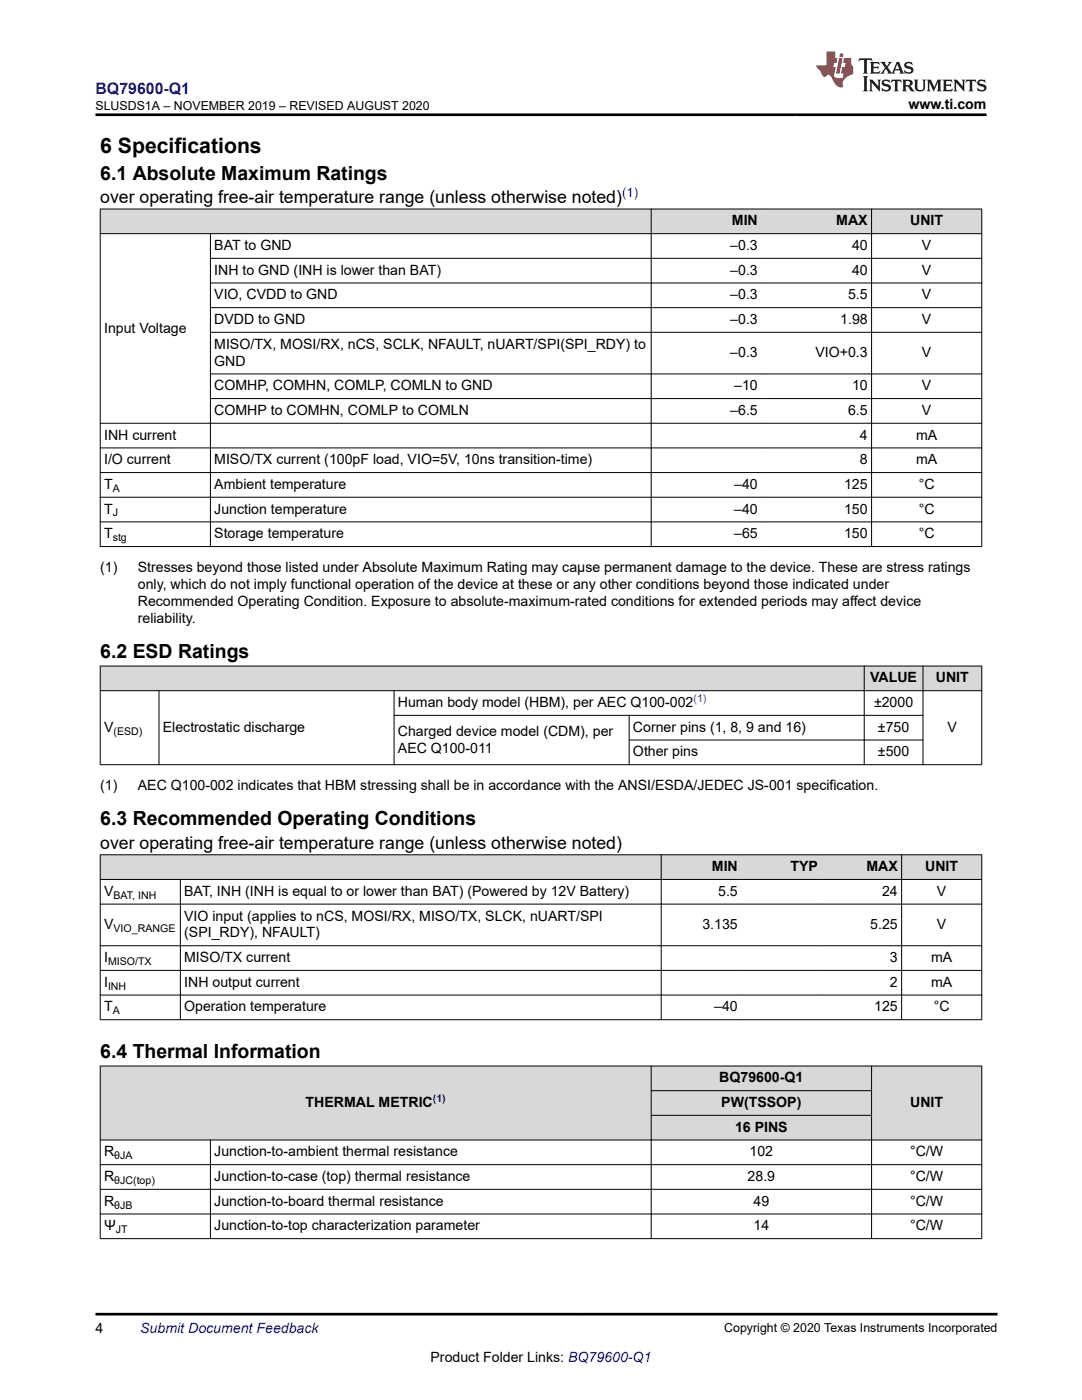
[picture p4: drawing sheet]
<svg xmlns="http://www.w3.org/2000/svg" width="216mm" height="279mm" viewBox="0 0 216 279" stroke-linecap="round" stroke-linejoin="round" font-family="sans-serif">
<defs><g id="words">
<text font-size="4.2" x="20" y="30.5">6 Specifications</text>
<g font-size="3.9">
<text x="20" y="35.9">6.1 Absolute Maximum Ratings</text>
<text x="20" y="131.4">6.2 ESD Ratings</text>
<text x="20" y="164.7">6.3 Recommended Operating Conditions</text>
<text x="20" y="211.2">6.4 Thermal Information</text>
</g>
<g font-size="3.5">
<text x="20" y="40.6">over operating free-air temperature range (unless otherwise noted)</text>
<text x="20" y="169.4">over operating free-air temperature range (unless otherwise noted)</text>
</g>
<text font-size="3.2" fill="#00f" x="19" y="18.7">BQ79600-Q1</text>
<g font-size="2.8">
<text x="181.3" y="21.8">www.ti.com</text>
<text x="146" y="45">MIN</text>
<text x="166.9" y="45">MAX</text>
<text x="181.6" y="45">UNIT</text>
<text x="42.8" y="49.9">BAT to GND</text>
<text x="145.7" y="49.9">–0.3</text>
<text x="170" y="49.9">40</text>
<text x="184" y="49.9">V</text>
<text x="42.8" y="54.8">INH to GND (INH is lower than BAT)</text>
<text x="42.8" y="59.8">VIO, CVDD to GND</text>
<text x="145.7" y="54.8">–0.3</text>
<text x="145.7" y="59.8">–0.3</text>
<text x="169.2" y="59.8">5.5</text>
<text x="170" y="54.8">40</text>
<text x="184" y="54.8">V</text>
<text x="184" y="59.8">V</text>
<text x="42.8" y="64.7">DVDD to GND</text>
<text x="145.7" y="64.7">–0.3</text>
<text x="167.7" y="64.7">1.98</text>
<text x="184" y="64.7">V</text>
<text x="20.8" y="66.4">Input Voltage</text>
<text x="42.8" y="69.6">MISO/TX, MOSI/RX, nCS, SCLK, NFAULT, nUART/SPI(SPI_RDY) to</text>
<text x="145.7" y="71.3">–0.3</text>
<text x="162.7" y="71.3">VIO+0.3</text>
<text x="184" y="71.3">V</text>
<text x="42.8" y="77.9">COMHP, COMHN, COMLP, COMLN to GND</text>
<text x="42.8" y="73">GND</text>
<text x="146.5" y="77.9">–10</text>
<text x="170" y="77.9">10</text>
<text x="184" y="77.9">V</text>
<text x="42.8" y="82.8">COMHP to COMHN, COMLP to COMLN</text>
<text x="145.7" y="82.8">–6.5</text>
<text x="169.2" y="82.8">6.5</text>
<text x="184" y="82.8">V</text>
<text x="20.8" y="87.7">INH current</text>
<text x="171.6" y="87.7">4</text>
<text x="182.8" y="87.7">mA</text>
<text x="20.8" y="92.7">I/O current</text>
<text x="42.8" y="92.7">MISO/TX current (100pF load, VIO=5V, 10ns transition-time)</text>
<text x="171.6" y="92.7">8</text>
<text x="182.8" y="92.7">mA</text>
<text x="20.8" y="97.6">T</text>
<text x="42.8" y="97.6">Ambient temperature</text>
<text x="146.5" y="97.6">–40</text>
<text x="168.4" y="97.6">125</text>
<text x="183.3" y="97.6">°C</text>
<text x="20.8" y="102.5">T</text>
<text x="20.8" y="107.4">T</text>
<text x="42.8" y="107.4">Storage temperature</text>
<text x="42.8" y="102.5">Junction temperature</text>
<text x="146.5" y="107.4">–65</text>
<text x="146.5" y="102.5">–40</text>
<text x="168.4" y="107.4">150</text>
<text x="168.4" y="102.5">150</text>
<text x="183.3" y="107.4">°C</text>
<text x="183.3" y="102.5">°C</text>
<text x="20" y="114.2">(1)</text>
<text x="27.5" y="114.2">Stresses beyond those listed under Absolute Maximum Rating may caµse permanent damage to the device. These are stress ratings</text>
<text x="27.5" y="117.6">only, which do not imply functional operation of the device at these or any other conditions beyond those indicated under</text>
<text x="27.5" y="124.4">reliability.</text>
<text x="27.5" y="121">Recommended Operating Condition. Exposure to absolute-maximum-rated conditions for extended periods may affect device</text>
<text x="173.6" y="136.2">VALUE</text>
<text x="186.7" y="136.2">UNIT</text>
<text x="79.4" y="141.1">Human body model (HBM), per AEC Q100-002</text>
<text x="174.4" y="141.1">±2000</text>
<text x="20.8" y="146">V</text>
<text x="32.5" y="146">Electrostatic discharge</text>
<text x="79.4" y="146.8">Charged device model (CDM), per</text>
<text x="126.3" y="146">Corner pins (1, 8, 9 and 16)</text>
<text x="175.2" y="146">±750</text>
<text x="189.1" y="146">V</text>
<text x="79.4" y="150.2">AEC Q100-011</text>
<text x="126.3" y="151">Other pins</text>
<text x="175.2" y="151">±500</text>
<text x="20" y="157.8">(1)</text>
<text x="27.5" y="157.8">AEC Q100-002 indicates that HBM stressing shall be in accordance with the ANSI/ESDA/JEDEC JS-001 specification.</text>
<text x="142" y="173.9">MIN</text>
<text x="157.7" y="173.9">TYP</text>
<text x="172.9" y="173.9">MAX</text>
<text x="184.6" y="173.9">UNIT</text>
<text x="20.8" y="178.8">V</text>
<text x="36.8" y="178.8">BAT, INH (INH is equal to or lower than BAT) (Powered by 12V Battery)</text>
<text x="143.3" y="178.8">5.5</text>
<text x="176" y="178.8">24</text>
<text x="187" y="178.8">V</text>
<text x="20.8" y="185.4">V</text>
<text x="36.8" y="183.7">VIO input (applies to nCS, MOSI/RX, MISO/TX, SLCK, nUART/SPI</text>
<text x="140.2" y="185.4">3.135</text>
<text x="173.6" y="185.4">5.25</text>
<text x="187" y="185.4">V</text>
<text x="36.8" y="187.1">(SPI_RDY), NFAULT)</text>
<text x="20.8" y="196.9">I</text>
<text x="20.8" y="192">I</text>
<text x="36.8" y="192">MISO/TX current</text>
<text x="36.8" y="196.9">INH output current</text>
<text x="177.6" y="196.9">2</text>
<text x="177.6" y="192">3</text>
<text x="185.8" y="196.9">mA</text>
<text x="185.8" y="192">mA</text>
<text x="20.8" y="201.9">T</text>
<text x="36.8" y="201.9">Operation temperature</text>
<text x="142.5" y="201.9">–40</text>
<text x="174.4" y="201.9">125</text>
<text x="186.3" y="201.9">°C</text>
<text x="61" y="220.9">THERMAL METRIC</text>
<text x="143.5" y="216">BQ79600-Q1</text>
<text x="143.9" y="220.9">PW(TSSOP)</text>
<text x="181.6" y="220.9">UNIT</text>
<text x="146.7" y="225.9">16 PINS</text>
<text x="20.8" y="230.8">R</text>
<text x="42.8" y="230.8">Junction-to-ambient thermal resistance</text>
<text x="149.6" y="230.8">102</text>
<text x="181.6" y="230.8">°C/W</text>
<text x="20.8" y="235.7">R</text>
<text x="42.8" y="235.7">Junction-to-case (top) thermal resistance</text>
<text x="149.2" y="235.7">28.9</text>
<text x="181.6" y="235.7">°C/W</text>
<text x="20.8" y="240.6">R</text>
<text x="20.8" y="245.5">Ψ</text>
<text x="42.8" y="240.6">Junction-to-board thermal resistance</text>
<text x="42.8" y="245.5">Junction-to-top characterization parameter</text>
<text x="150.4" y="245.5">14</text>
<text x="150.4" y="240.6">49</text>
<text x="181.6" y="240.6">°C/W</text>
<text x="181.6" y="245.5">°C/W</text>
<text x="19" y="266.1">4</text>
<text x="85.9" y="271.7">Product Folder Links: BQ79600-Q1</text>
</g>
<text font-size="2.8" fill="#00f" x="28" y="266.1">Submit Document Feedback</text>
<text font-size="2.6" fill="#00f" x="124.1" y="39.4">(1)</text>
<g font-size="2.5">
<text x="19.1" y="21.9">SLUSDS1A – NOVEMBER 2019 – REVISED AUGUST 2020</text>
<text x="144.5" y="265.8">Copyright © 2020 Texas Instruments Incorporated</text>
</g>
<g font-size="2.1">
<text x="22.5" y="98.2">A</text>
<text x="22.5" y="103.1">J</text>
<text x="22.5" y="108">stg</text>
<text x="22.6" y="146.6">(ESD)</text>
<text x="22.6" y="179.4">BAT, INH</text>
<text x="22.7" y="186">VIO_RANGE</text>
<text x="21.6" y="197.5">INH</text>
<text x="21.6" y="192.6">MISO/TX</text>
<text x="22.5" y="202.4">A</text>
<text x="22.8" y="231.4">θJA</text>
<text x="22.8" y="236.3">θJC(top)</text>
<text x="22.8" y="241.2">θJB</text>
<text x="23.1" y="246.1">JT</text>
</g>
<g font-size="2.1" fill="#00f">
<text x="138.4" y="140.2">(1)</text>
<text x="86.4" y="220">(1)</text>
</g>
</g></defs>
<g fill="#d8d8d8">
<path d="M20 41.7h175.9v4.9h-175.9z" fill-rule="evenodd"/>
<path d="M20.1 41.8h109.8v4.8h-109.8z" fill-rule="evenodd"/>
<path d="M130 41.8h21.9v4.8h-21.9z" fill-rule="evenodd"/>
<path d="M151.9 41.8h22v4.8h-22z" fill-rule="evenodd"/>
<path d="M174 41.8h21.8v4.8h-21.8z" fill-rule="evenodd"/>
</g>
<g fill="none" stroke="#000" stroke-width=".2">
<path d="M19.9 41.7h176.1M19.9 46.6h176.1M20 41.7v67.4M41.9 51.6h154.1M41.9 56.5h154.1M42 46.6v62.5M129.9 41.7v67.4M173.9 41.7v67.4M195.9 41.7v67.4M41.9 61.4h154.1M41.9 66.3h154.1M41.9 74.6h154.1"/>
<path d="M41.9 79.5h154.1M19.9 89.4h176.1M19.9 94.3h176.1M19.9 99.2h176.1M196 84.5h-176.1M19.9 104.2h176.1M19.9 109.1h176.1"/>
</g>
<g fill="#d8d8d8">
<path d="M20 132.9h175.9v4.9h-175.9z" fill-rule="evenodd"/>
<path d="M20.1 133h152.3v4.8h-152.3z" fill-rule="evenodd"/>
<path d="M172.5 133h11.6v4.8h-11.6z" fill-rule="evenodd"/>
<path d="M184.2 133h11.6v4.8h-11.6z" fill-rule="evenodd"/>
</g>
<path d="M19.9 132.9h176.1M19.9 137.8h176.1M20 132.9v19.8M31.7 137.8v14.9M78.6 137.8v14.9M172.4 132.9v19.8M184.2 132.9v19.8M195.9 132.9v19.8M19.9 152.6h176.1M78.6 142.8h105.6M125.5 147.7h58.7M125.5 142.7v10" fill="none" stroke="#000" stroke-width=".2"/>
<g fill="#d8d8d8">
<path d="M20 170.6h175.9v4.9h-175.9z" fill-rule="evenodd"/>
<path d="M20.1 170.7h111.8v4.8h-111.8z" fill-rule="evenodd"/>
<path d="M132 170.7h15.9v4.8h-15.9z" fill-rule="evenodd"/>
<path d="M147.9 170.7h16v4.8h-16z" fill-rule="evenodd"/>
<path d="M163.9 170.7h15.9v4.8h-15.9z" fill-rule="evenodd"/>
<path d="M180 170.7h15.8v4.8h-15.8z" fill-rule="evenodd"/>
</g>
<path d="M19.9 170.6h176.1M19.9 175.5h176.1M20 170.5v33.1M36 175.5v28.1M131.9 170.5v33.1M179.9 170.5v33.1M195.9 170.5v33.1M19.9 180.4h176.1M19.9 188.7h176.1M19.9 193.7h176.1M19.9 198.6h176.1M19.9 203.5h176.1" fill="none" stroke="#000" stroke-width=".2"/>
<g fill="#d8d8d8">
<path d="M20 212.7h175.9v5h-175.9z" fill-rule="evenodd"/>
<path d="M20 217.7h175.9v4.9h-175.9z" fill-rule="evenodd"/>
<path d="M20 222.6h175.9v4.9h-175.9z" fill-rule="evenodd"/>
<path d="M20.1 212.8h109.8v14.7h-109.8z" fill-rule="evenodd"/>
<path d="M130 212.8h43.9v4.8h-43.9z" fill-rule="evenodd"/>
<path d="M174 212.8h21.8v14.7h-21.8z" fill-rule="evenodd"/>
<path d="M130 217.7h43.9v4.8h-43.9z" fill-rule="evenodd"/>
<path d="M130 222.7h43.9v4.8h-43.9z" fill-rule="evenodd"/>
</g>
<g fill="none" stroke="#000" stroke-width=".2">
<path d="M19.9 212.7h176.1M20 212.7v34.6M129.9 217.7h44.1M129.9 212.7v34.6M173.9 212.7v34.6M195.9 212.7v34.6M19.9 227.5h176.1M19.9 232.4h176.1M19.9 237.4h176.1M42 227.5v19.8M129.9 222.6h44.1M19.9 242.3h176.1"/>
<path d="M19.9 247.2h176.1"/>
</g>
<path d="M171.5 11.6l-.2 .6 .5-.2h.6v.1v2.2l-.2 .4h1l-.2-.4v-2.2v-.1h.5l.6 .2-.2-.6zM173.6 12.4l.2 .3v1.6l-.2 .4h1.9l.1-.6a1.08 1.08 0 0 1-1.3 .2v-.7h.6l.4 .2v-.7l-.4 .2h-.6v-.5l.2-.2a1 1 0 0 1 1 .3l-.1-.5zM175.7 12.4l.9 1.1-1 1.2h.9l-.2-.2 .5-.8 .4 .8-.2 .2h1.6l-.2-.2 .2-.5h.9l.1 .5-.1 .2h.9l-.2-.4-.8-1.9h-.5l-.9 2.1-.9-1.1 .9-1h-.8l.2 .2-.4 .6-.4-.6 .2-.2zM179 12.8l.4 1h-.7zM180.7 12.5a.65 .65 0 0 0-.2 .7 .65 .65 0 0 0 .6 .5l.6 .1 .1 .3a.79 .79 0 0 1-.7 .4 .79 .79 0 0 1-.7-.5l.1 .7 .2-.1a.93 .93 0 0 0 1.1 0 .93 .93 0 0 0 .4-.9 1.46 1.46 0 0 0-1.2-.6l-.1-.3a1.09 1.09 0 0 1 1.2 .2l-.2-.6-.1 .1-.5-.2zM172.2 15.2l.2 .4v2.2l-.2 .4h1l-.2-.4v-2.2l.2-.4zM173.4 15.9l.2 .4v1.5l-.2 .4h.8l-.3-.4 .1-1.3 1.6 1.8v-2l.2-.4h-.7l.1 .2 .1 1.1-1.2-1.3zM176.2 16a.65 .65 0 0 0-.2 .8 .65 .65 0 0 0 .6 .4l.6 .2 .1 .2a.79 .79 0 0 1-.7 .4 .79 .79 0 0 1-.7-.5l.1 .7 .2-.1a.93 .93 0 0 0 1.1 .1 .93 .93 0 0 0 .4-1 1.46 1.46 0 0 0-1.2-.5l-.1-.4a1.09 1.09 0 0 1 1.2 .2l-.1-.6-.2 .1-.5-.1zM177.9 15.9l-.1 .6a.63 .63 0 0 1 .8-.3v1.6l-.3 .4h1l-.2-.4v-1.6a.66 .66 0 0 1 .8 .3l-.1-.6zM180 15.9l.2 .4v1.5l-.2 .4h1l-.2-.2-.1-.7h.5l.1 .2a.79 .79 0 0 0 1.2 .6l-1-.9a.61 .61 0 0 0 .6-.6 .61 .61 0 0 0-.5-.7zM180.8 16.2h.1a.47 .47 0 0 1 .5 .1 .47 .47 0 0 1 .1 .5l-.1 .1-.7 .1zM182.3 15.9l.2 .2a2.27 2.27 0 0 0 .4 2 1.04 1.04 0 0 0 1.7-.7v-1.3l.2-.2h-.8l.2 .4v1.1a.6 .6 0 0 1-.6 .6 .6 .6 0 0 1-.6-.6v-1.1l.3-.4zM184.9 15.9l.2 .4v1.5l-.2 .4h.8l-.3-.4v-1.4l.9 1.9 .9-1.9v1.4l-.3 .4h1l-.2-.4v-1.5l.2-.4h-.8l-.7 1.5-.6-1.5zM188.1 15.9l.2 .4v1.5l-.2 .4h1.9l.1-.6a1.09 1.09 0 0 1-1.3 .2v-.7h.6l.4 .2v-.6l-.4 .2h-.6v-.6l.2-.1a1.01 1.01 0 0 1 1 .3l-.1-.6zM190.2 15.9l.3 .4v1.5l-.3 .4h.8l-.2-.4v-1.3l1.6 1.8v-2l.2-.4h-.7l.2 .2v1.1l-1.2-1.3zM192.8 15.9l-.1 .6a.63 .63 0 0 1 .8-.3v1.6l-.3 .4h1l-.2-.4v-1.6a.66 .66 0 0 1 .8 .3l-.1-.6zM195.2 16a.65 .65 0 0 0-.2 .8 .65 .65 0 0 0 .6 .4l.6 .2 .2 .2a.79 .79 0 0 1-.7 .4 .79 .79 0 0 1-.7-.5l.1 .7 .2-.1a.93 .93 0 0 0 1 .1 .93 .93 0 0 0 .5-1 1.46 1.46 0 0 0-1.3-.5v-.4a1.09 1.09 0 0 1 1.2 .2l-.2-.6-.2 .1-.5-.1z" fill="#231f20"/>
<path d="M164.9 10.3v2.7h-2l.1 .4 .8 1a.95 .95 0 0 0 1 .9 .59 .59 0 0 1 .5-.4 .59 .59 0 0 1 .5 .3l.4 .8a1.59 1.59 0 0 0 2.1 1.4 1.61 1.61 0 0 1 1-2.3l1-.3-.1-1.5a1.59 1.59 0 0 1-.3-1.7h-1.5l-.2 .9h.6l-.2 .9h-.5l-.2 .9v.3l.4 .1-.1 .9h-.7a.73 .73 0 0 1-1-.7l.3-1.5h-.5l.1-.9h.5l.2-.9h-.5v-1.3zM167.4 11.6l-.6 3.1h.7l.6-3.1zM167.6 10.7l-.1 .6h.7l.1-.6z" fill="#ed1c24"/>
<path d="M19 22.9h177.8M19 262.3h180" fill="none" stroke="#000" stroke-width=".53"/>
<use href="#words"/>
</svg>
